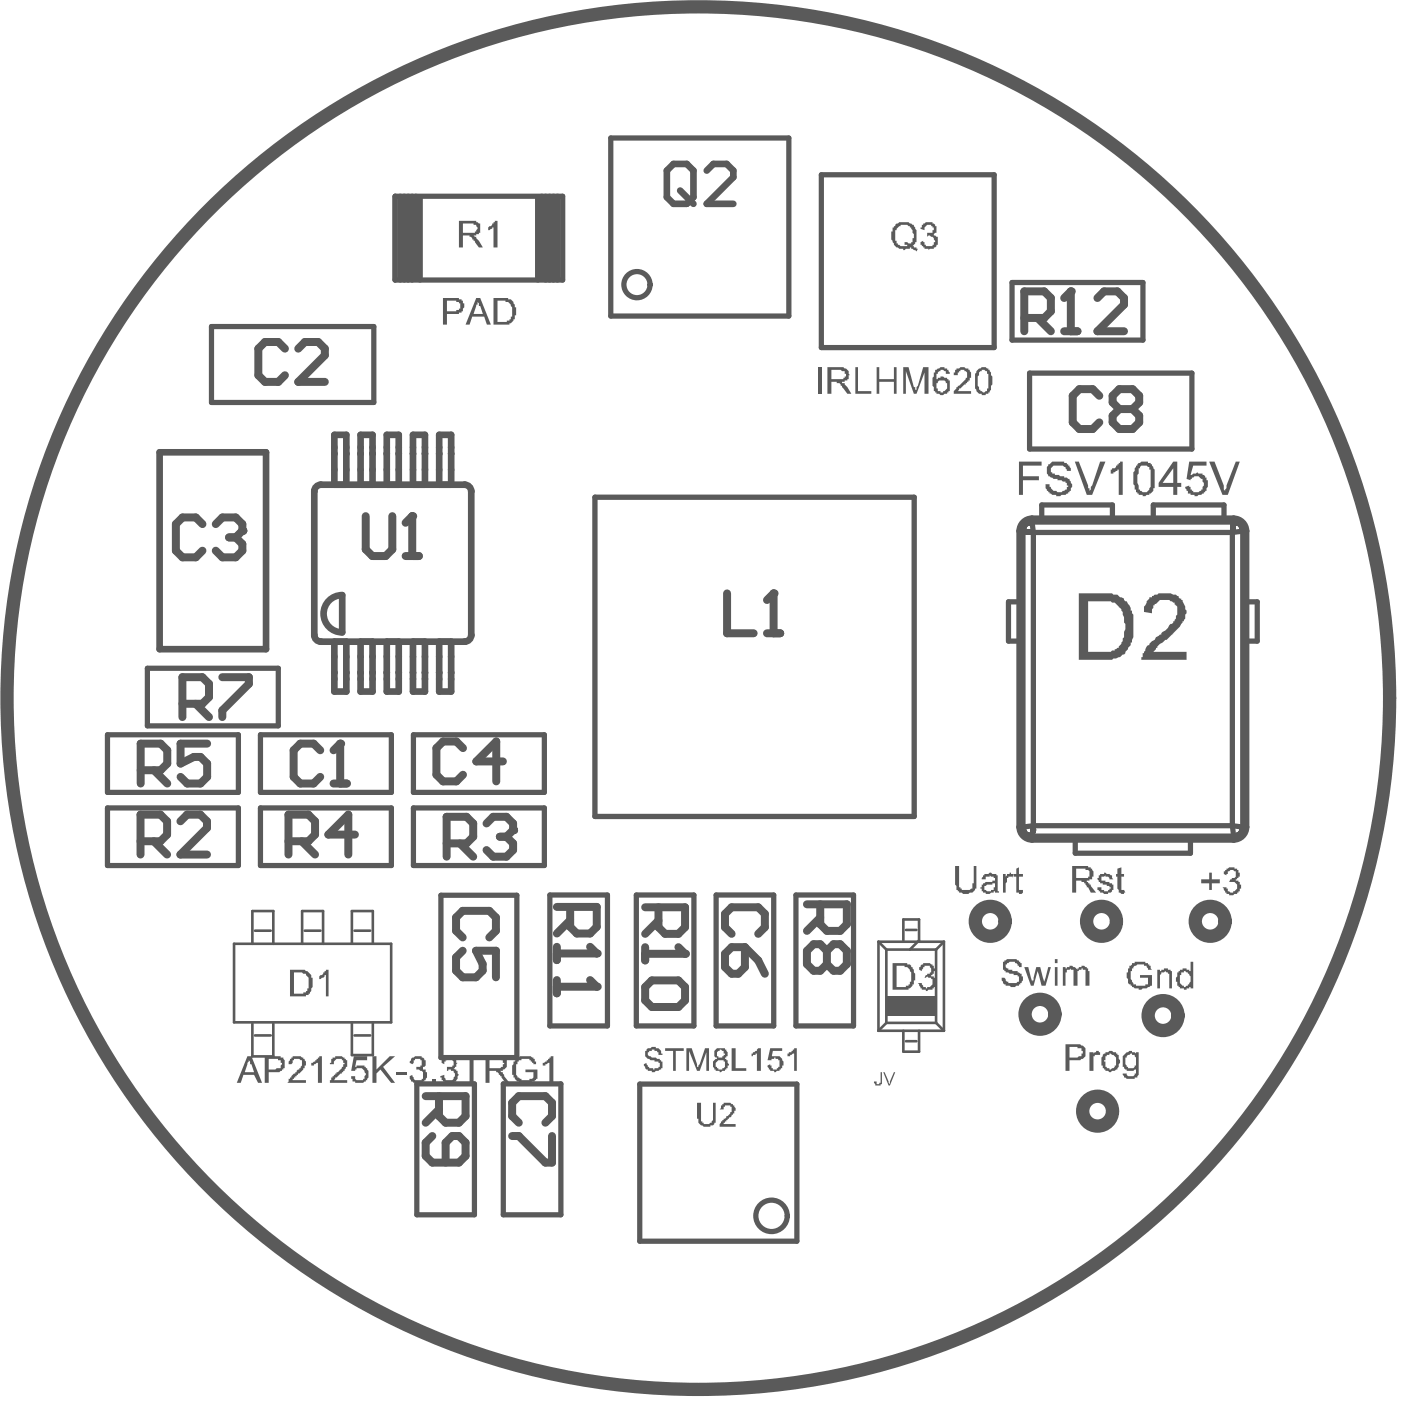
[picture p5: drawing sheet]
<svg xmlns="http://www.w3.org/2000/svg" width="89mm" height="89mm" viewBox="0 0 89 89" stroke-linecap="round" stroke-linejoin="round" font-family="sans-serif">
<g fill="none" stroke="#5a5a5a" stroke-width=".33">
<path d="M38.8 8.8h11.3v11.3h-11.3zM64.2 17.9h8.3v3.7h-8.3zM13.4 20.7h10.3v4.8h-10.3zM65.3 23.7h10.3v4.8h-10.3zM6.8 46.6h8.3v3.7h-8.3zM6.8 51.3h8.3v3.6h-8.3zM9.4 42.4h8.3v3.7h-8.3zM16.5 46.6h8.3v3.7h-8.3zM16.5 51.3h8.3v3.6h-8.3zM26.2 46.6h8.3v3.7h-8.3zM26.2 51.3h8.3v3.6h-8.3zM28 56.8h4.8v10.3h-4.8z"/>
<path d="M34.9 56.8h3.6v8.3h-3.6zM40.4 56.8h3.6v8.3h-3.6zM45.4 56.8h3.7v8.3h-3.7zM50.5 56.8h3.7v8.3h-3.7zM26.4 68.8h3.7v8.3h-3.7zM31.9 68.8h3.7v8.3h-3.7z"/>
</g>
<g fill="none" stroke="#5a5a5a" stroke-width=".42">
<path d="M10.1 28.7h6.8v12.5h-6.8zM19.9 31.2v9.1M20.4 30.8h9.1M21.2 30.8v-3.2h.8v3.2M21.7 37.8v2.3M22.9 30.8v-3.2h.7v3.2M24.5 30.8v-3.2h.8v3.2M26.2 30.8v-3.2h.8v3.2M27.9 30.8v-3.2h.7v3.2M29.9 31.2v9.1M20.4 40.7h9.1M21.2 40.7v3.2h.8v-3.2"/>
<path d="M22.9 40.7v3.2h.7v-3.2M24.5 40.7v3.2h.8v-3.2M26.2 40.7v3.2h.8v-3.2M27.9 40.7v3.2h.7v-3.2"/>
</g>
<path d="M37.8 31.6h20.2v20.2h-20.2z" fill="none" stroke="#5a5a5a" stroke-width=".34"/>
<path d="M28.3 53.5h1.3l.4-.4v-.8l-.4-.5h-1.3v2.6M29.2 53.5l.8 .9M30.9 52.3l.4-.5h.8l.5 .5v.4M46.4 59.3l-.4-.5v-.8l.4-.4h1.7l.4 .4v.8l-.4 .5M32.5 72.1h.4l1.7 1.7h.4v-1.7M32.9 71.2l-.4-.4v-.8l.4-.4h1.7l.4 .4v.8l-.4 .4M46 60.5l.4-.4h.9v1.3l-.5 .4h-.4l-.4-.4zM47.3 60.1l.8 .8 .4 .9" fill="none" stroke="#5a5a5a" stroke-width=".51"/>
<circle cx="32.6" cy="52.7" r=".25" fill="#5a5a5a"/>
<path d="M29.4 47.5l-.4-.4h-.9l-.4 .4v1.7l.4 .4h.9l.4-.4M31.7 53.1h.4M31.9 48.3h-1.7l1.3-1.2v2.5M32.1 53.1l.5 .4v.4l-.5 .5h-.8l-.4-.5M32.6 52.7l-.5 .4M35.3 57.5h2.6v1.3l-.5 .4h-.8l-.4-.4v-1.3M36.2 58.4l-.9 .8M35.3 60.1v.8M35.3 60.5h2.6" fill="none" stroke="#5a5a5a" stroke-width=".51"/>
<circle cx="37.9" cy="60.5" r=".25" fill="#5a5a5a"/>
<path d="M35.3 62.2v.8M35.3 62.6h2.6M37.4 60.1l.5 .4" fill="none" stroke="#5a5a5a" stroke-width=".51"/>
<circle cx="37.9" cy="62.6" r=".25" fill="#5a5a5a"/>
<path d="M40.9 57.6h2.6v1.2l-.5 .5h-.8l-.4-.5v-1.2M41.8 58.4l-.9 .9M37.4 62.2l.5 .4M40.9 60.1v.8M40.9 60.5h2.6" fill="none" stroke="#5a5a5a" stroke-width=".51"/>
<circle cx="43.5" cy="60.5" r=".25" fill="#5a5a5a"/>
<path d="M46.1 37.7v2.5h1.7M49.1 37.7v2.5M18.3 53.4h1.3l.4-.4v-.9l-.4-.4h-1.3v2.5M19.1 53.4l.9 .8M22.5 53h-1.7l1.3-1.3v2.5M29.4 59.5l-.5-.4v-.9l.5-.4h1.6l.5 .4v.9l-.5 .4M48.7 40.2h.8M29.4 60.3l-.5 .5v.8l.5 .4h.8l.4-.4v-.4l-.4-.9h1.3v1.7M40.9 62.6l.5-.4h1.6l.5 .4v.9l-.5 .4h-1.6l-.5-.4zM43 60.1l.5 .4" fill="none" stroke="#5a5a5a" stroke-width=".51"/>
<circle cx="49.1" cy="37.7" r=".25" fill="#5a5a5a"/>
<path d="M23.2 32.8v2.1l.4 .4h.9l.4-.4v-2.1M25.7 35.3h.9M26.2 32.8v2.5M49.1 37.7l-.4 .4" fill="none" stroke="#5a5a5a" stroke-width=".51"/>
<circle cx="26.2" cy="32.8" r=".25" fill="#5a5a5a"/>
<path d="M67.9 18.5v2.5M26.2 32.8l-.5 .4M65 20.2h1.3l.4-.4v-.9l-.4-.4h-1.3v2.5M65.8 20.2l.9 .8M67.5 21h.9M69.8 25.1l-.5-.4h-.8l-.4 .4v1.7l.4 .4h.8l.5-.4M71 26l-.4-.5v-.4l.4-.4h.9l.4 .4v.4l-.4 .5M71 26l-.4 .4v.4l.4 .4h.9l.4-.4v-.4l-.4-.4M71 26h.9" fill="none" stroke="#5a5a5a" stroke-width=".51"/>
<circle cx="67.9" cy="18.5" r=".25" fill="#5a5a5a"/>
<path d="M67.9 18.5l-.4 .4M69.6 18.9l.5-.4h.8l.4 .4v.4l-1.7 1.7h1.7M20.3 47.6l-.4-.4h-.8l-.5 .4v1.7l.5 .4h.8l.4-.4M21.2 49.7h.8M21.6 47.2v2.5" fill="none" stroke="#5a5a5a" stroke-width=".51"/>
<path d="M42.3 10.8l.4-.4h.9l.4 .4v1.7l-.4 .4h-.9l-.4-.4zM43.2 12.1l.8 .8M44.8 10.8l.5-.4h.8l.4 .4v.4l-1.7 1.7h1.7" fill="none" stroke="#5a5a5a" stroke-width=".42"/>
<circle cx="21.6" cy="47.2" r=".25" fill="#5a5a5a"/>
<g fill="none" stroke="#5a5a5a" stroke-width=".51">
<path d="M12.8 33.3l-.4-.5h-.8l-.4 .5v1.6l.4 .5h.8l.4-.5M13.7 33.3l.4-.5h.9l.4 .5v.4M18.1 22.1l-.4-.4h-.9l-.4 .4v1.7l.4 .4h.9l.4-.4M18.9 22.1l.4-.4h.9l.4 .4v.4l-1.7 1.7h1.7M8.9 53.4h1.3l.4-.4v-.9l-.4-.4h-1.3v2.5M8.9 48.9h1.3l.4-.4v-.9l-.4-.4h-1.3v2.5M9.8 53.4l.8 .8M9.8 48.9l.8 .8M11.4 52.1l.5-.4h.8l.4 .4v.4l-1.7 1.7h1.7M11.6 44.7h1.2l.5-.5v-.8l-.5-.4h-1.2v2.5M12.4 44.7l.9 .8M13.1 47.2h-1.6v1.3l.8-.5h.4l.4 .5v.8l-.4 .4h-.8l-.4-.4"/>
<path d="M14.1 43h1.7v.4l-1.7 1.7v.4M21.6 47.2l-.4 .4M51.2 57.4h2.5v1.2l-.4 .5h-.8l-.5-.5v-1.2M52 58.2l-.8 .9M27 69.6h2.5v1.2l-.4 .4h-.8l-.4-.4v-1.2M27.4 72.1l-.4 .4v.9l.4 .4h1.7l.4-.4v-.9l-.4-.4h-.4l-.4 .4v1.3M27.9 70.4l-.9 .8M52.5 60.3l.4-.4h.4l.4 .4v.9l-.4 .4h-.4l-.4-.4M52.5 60.3l-.5-.4h-.4l-.4 .4v.9l.4 .4h.4l.5-.4M52.5 60.3v.9"/>
</g>
<circle cx="15.4" cy="33.7" r=".25" fill="#5a5a5a"/>
<path d="M14.5 34.1h.5M15 34.1l.4 .4v.4l-.4 .5h-.9l-.4-.5M15.4 33.7l-.4 .4" fill="none" stroke="#5a5a5a" stroke-width=".51"/>
<path d="M20.4 30.8l-.4 .2-.1 .2M21.7 37.8a1.18 1.18 0 0 0-1.2 1.1 1.18 1.18 0 0 0 1.2 1.2M29.5 30.8l.3 .2 .1 .2M19.9 40.3l.2 .4h.3M29.9 40.3l-.1 .2-.3 .2" fill="none" stroke="#5a5a5a" stroke-width=".42"/>
<g fill="none" stroke="#5a5a5a" stroke-width=".33">
<path d="M65.5 52.6h.1M65.5 52.6v.1M65.6 52.6h.1M65.6 52.5l-.1 .1M65.6 52.5h.1M65.6 52.4h.1M65.6 52.4l-.1 .3M65.6 52.4l-.7 .1M65.6 52.4v.1M68.2 53.3v.8"/>
<circle cx="40.4" cy="18.1" r=".83"/>
</g>
<circle cx="44.3" cy="44.3" r="43.9" fill="none" stroke="#5a5a5a" stroke-width=".84"/>
<g fill="none" stroke="#5a5a5a" stroke-width=".17">
<path d="M16 57.8v2.1M17.3 57.8v2.1M19.2 59.9v-2.1h1.3v2.1M19.3 59.1h1M22.3 57.8v2.1M23.7 57.8v2.1M55.7 59.8l.5 .5M57.3 59.7v-1.4h1v1.4l-.6 .6M57.5 59h.7M59.9 59.8l-.5 .5M16 65v2M17.3 65v2"/>
<path d="M22.3 64.9v2M23.7 64.9v2M55.7 65.4h.1M56.2 64.9l-.5 .5M57.3 65.4v1.3h1v-1.3M57.5 66.1h.7M59.4 64.9l.5 .5"/>
</g>
<circle cx="65.5" cy="52.7" r=".17" fill="#5a5a5a"/>
<path d="M65.5 53h.1M65.5 52.9v.1M65.5 52.9h.1M65.5 52.8h.1M65.5 52.8v.1M65.5 52.7v.1M65.5 52.7v.2M65.5 52.7h.1" fill="none" stroke="#5a5a5a" stroke-width=".33"/>
<circle cx="65.5" cy="53" r=".17" fill="#5a5a5a"/>
<path d="M65.5 53h.1" fill="none" stroke="#5a5a5a" stroke-width=".33"/>
<circle cx="65.5" cy="53" r=".17" fill="#5a5a5a"/>
<path d="M65.5 53h.1" fill="none" stroke="#5a5a5a" stroke-width=".33"/>
<circle cx="65.5" cy="53" r=".17" fill="#5a5a5a"/>
<path d="M65.5 53h.1" fill="none" stroke="#5a5a5a" stroke-width=".33"/>
<circle cx="65.5" cy="53" r=".17" fill="#5a5a5a"/>
<path d="M65.5 53h.1" fill="none" stroke="#5a5a5a" stroke-width=".33"/>
<circle cx="65.5" cy="53" r=".17" fill="#5a5a5a"/>
<path d="M65.5 53h.1" fill="none" stroke="#5a5a5a" stroke-width=".33"/>
<circle cx="65.5" cy="53" r=".17" fill="#5a5a5a"/>
<path d="M65.5 53h.1" fill="none" stroke="#5a5a5a" stroke-width=".33"/>
<circle cx="65.5" cy="53" r=".17" fill="#5a5a5a"/>
<path d="M65.5 53h.1" fill="none" stroke="#5a5a5a" stroke-width=".33"/>
<circle cx="65.5" cy="53" r=".17" fill="#5a5a5a"/>
<path d="M65.5 53h.1" fill="none" stroke="#5a5a5a" stroke-width=".33"/>
<circle cx="65.5" cy="53" r=".17" fill="#5a5a5a"/>
<path d="M65.5 53h.1" fill="none" stroke="#5a5a5a" stroke-width=".33"/>
<circle cx="65.5" cy="53" r=".17" fill="#5a5a5a"/>
<path d="M65.5 53h.1" fill="none" stroke="#5a5a5a" stroke-width=".33"/>
<circle cx="65.5" cy="53" r=".17" fill="#5a5a5a"/>
<path d="M65.5 53h.1" fill="none" stroke="#5a5a5a" stroke-width=".33"/>
<circle cx="65.5" cy="53" r=".17" fill="#5a5a5a"/>
<path d="M65.5 53h.1" fill="none" stroke="#5a5a5a" stroke-width=".33"/>
<circle cx="65.5" cy="53" r=".17" fill="#5a5a5a"/>
<path d="M65.5 53h.1" fill="none" stroke="#5a5a5a" stroke-width=".33"/>
<circle cx="65.5" cy="53" r=".17" fill="#5a5a5a"/>
<path d="M65.5 53h.1" fill="none" stroke="#5a5a5a" stroke-width=".33"/>
<circle cx="65.5" cy="53" r=".17" fill="#5a5a5a"/>
<path d="M65.5 53h.1" fill="none" stroke="#5a5a5a" stroke-width=".33"/>
<circle cx="65.5" cy="53" r=".17" fill="#5a5a5a"/>
<path d="M65.5 53h.1" fill="none" stroke="#5a5a5a" stroke-width=".33"/>
<circle cx="65.5" cy="53" r=".17" fill="#5a5a5a"/>
<path d="M65.5 53h.1" fill="none" stroke="#5a5a5a" stroke-width=".33"/>
<circle cx="65.5" cy="53" r=".17" fill="#5a5a5a"/>
<path d="M65.5 53h.1" fill="none" stroke="#5a5a5a" stroke-width=".33"/>
<circle cx="65.5" cy="53" r=".17" fill="#5a5a5a"/>
<path d="M65.5 53h.1" fill="none" stroke="#5a5a5a" stroke-width=".33"/>
<circle cx="65.5" cy="53" r=".17" fill="#5a5a5a"/>
<path d="M65.5 53h.1" fill="none" stroke="#5a5a5a" stroke-width=".33"/>
<circle cx="65.5" cy="53" r=".17" fill="#5a5a5a"/>
<path d="M65.5 53h.1" fill="none" stroke="#5a5a5a" stroke-width=".33"/>
<circle cx="65.5" cy="53" r=".17" fill="#5a5a5a"/>
<path d="M65.5 53h.1" fill="none" stroke="#5a5a5a" stroke-width=".33"/>
<circle cx="65.5" cy="53" r=".17" fill="#5a5a5a"/>
<path d="M65.5 53h.1" fill="none" stroke="#5a5a5a" stroke-width=".33"/>
<circle cx="65.5" cy="53" r=".17" fill="#5a5a5a"/>
<path d="M65.5 53h.1" fill="none" stroke="#5a5a5a" stroke-width=".33"/>
<circle cx="65.5" cy="53" r=".17" fill="#5a5a5a"/>
<path d="M65.5 53h.1" fill="none" stroke="#5a5a5a" stroke-width=".33"/>
<circle cx="65.5" cy="53" r=".17" fill="#5a5a5a"/>
<path d="M65.5 53h.1" fill="none" stroke="#5a5a5a" stroke-width=".33"/>
<circle cx="65.5" cy="53" r=".17" fill="#5a5a5a"/>
<path d="M65.5 53h.1" fill="none" stroke="#5a5a5a" stroke-width=".33"/>
<circle cx="65.5" cy="53" r=".17" fill="#5a5a5a"/>
<path d="M65.5 53h.1" fill="none" stroke="#5a5a5a" stroke-width=".33"/>
<circle cx="65.5" cy="53" r=".17" fill="#5a5a5a"/>
<path d="M65.5 53h.1" fill="none" stroke="#5a5a5a" stroke-width=".33"/>
<circle cx="65.5" cy="53" r=".17" fill="#5a5a5a"/>
<path d="M65.5 53h.1" fill="none" stroke="#5a5a5a" stroke-width=".33"/>
<circle cx="65.5" cy="53" r=".17" fill="#5a5a5a"/>
<path d="M65.5 53h.1" fill="none" stroke="#5a5a5a" stroke-width=".33"/>
<circle cx="65.5" cy="53" r=".17" fill="#5a5a5a"/>
<path d="M65.5 53h.1" fill="none" stroke="#5a5a5a" stroke-width=".33"/>
<circle cx="65.5" cy="53" r=".17" fill="#5a5a5a"/>
<path d="M65.5 53h.1" fill="none" stroke="#5a5a5a" stroke-width=".33"/>
<circle cx="65.5" cy="53" r=".17" fill="#5a5a5a"/>
<path d="M65.5 53h.1" fill="none" stroke="#5a5a5a" stroke-width=".33"/>
<circle cx="65.5" cy="53" r=".17" fill="#5a5a5a"/>
<path d="M65.5 53h.1" fill="none" stroke="#5a5a5a" stroke-width=".33"/>
<circle cx="65.5" cy="53" r=".17" fill="#5a5a5a"/>
<path d="M65.5 53h.1" fill="none" stroke="#5a5a5a" stroke-width=".33"/>
<circle cx="65.5" cy="53" r=".17" fill="#5a5a5a"/>
<path d="M65.5 53h.1" fill="none" stroke="#5a5a5a" stroke-width=".33"/>
<circle cx="65.5" cy="53" r=".17" fill="#5a5a5a"/>
<path d="M65.5 53h.1" fill="none" stroke="#5a5a5a" stroke-width=".33"/>
<circle cx="65.5" cy="53" r=".17" fill="#5a5a5a"/>
<path d="M65.5 53v.1" fill="none" stroke="#5a5a5a" stroke-width=".33"/>
<circle cx="65.5" cy="53.1" r=".17" fill="#5a5a5a"/>
<path d="M65.5 53.1h.1" fill="none" stroke="#5a5a5a" stroke-width=".33"/>
<circle cx="65.5" cy="53.1" r=".17" fill="#5a5a5a"/>
<path d="M65.5 53.1h.1" fill="none" stroke="#5a5a5a" stroke-width=".33"/>
<circle cx="65.5" cy="53.1" r=".17" fill="#5a5a5a"/>
<path d="M65.5 53.1h.1" fill="none" stroke="#5a5a5a" stroke-width=".33"/>
<circle cx="65.5" cy="53.1" r=".17" fill="#5a5a5a"/>
<path d="M65.5 53.1h.1" fill="none" stroke="#5a5a5a" stroke-width=".33"/>
<circle cx="65.5" cy="53.1" r=".17" fill="#5a5a5a"/>
<path d="M65.5 53.1h.1" fill="none" stroke="#5a5a5a" stroke-width=".33"/>
<circle cx="65.5" cy="53.1" r=".17" fill="#5a5a5a"/>
<path d="M65.5 53.1h.1" fill="none" stroke="#5a5a5a" stroke-width=".33"/>
<circle cx="65.5" cy="53.1" r=".17" fill="#5a5a5a"/>
<path d="M65.5 53.1h.1" fill="none" stroke="#5a5a5a" stroke-width=".33"/>
<circle cx="65.5" cy="53.1" r=".17" fill="#5a5a5a"/>
<g fill="none" stroke="#5a5a5a" stroke-width=".33">
<path d="M64.7 38.2h-.7v2.5h.7M65.4 33.8h.1M65.4 33.8h.2M65.5 33.8h.1M65.5 33.1l.1 .7M65.6 33.8h.1M66.1 32v.9M64.7 52.5h.2v.1M64.9 52.5h.1M64.9 52.5v.1M64.9 52.6h.1M64.9 52.6v.1"/>
<path d="M64.9 52.6l.1 .1M64.9 52.7h.1M65 52.7h.1M65.2 53h.1M65.3 53h.1M65.4 53h.1M65.4 53l.1 .1M65.5 53.1h.1M65.5 53.1v.2"/>
</g>
<circle cx="65.3" cy="33.8" r=".17" fill="#5a5a5a"/>
<path d="M65 33.7h.1M65.1 33.7h.1M65.1 33.7l.2 .1M65.2 33.7h.1M65.3 33.7h.1M65.3 33.7v.1M65.3 33.8h.1" fill="none" stroke="#5a5a5a" stroke-width=".33"/>
<circle cx="65" cy="33.7" r=".17" fill="#5a5a5a"/>
<path d="M65 33.7h.1" fill="none" stroke="#5a5a5a" stroke-width=".33"/>
<circle cx="65" cy="33.7" r=".17" fill="#5a5a5a"/>
<path d="M65 33.7h.1" fill="none" stroke="#5a5a5a" stroke-width=".33"/>
<circle cx="65" cy="33.7" r=".17" fill="#5a5a5a"/>
<path d="M65 33.7h.1" fill="none" stroke="#5a5a5a" stroke-width=".33"/>
<circle cx="65" cy="33.7" r=".17" fill="#5a5a5a"/>
<path d="M65 33.7h.1" fill="none" stroke="#5a5a5a" stroke-width=".33"/>
<circle cx="65" cy="33.7" r=".17" fill="#5a5a5a"/>
<path d="M64.9 33.7h.1" fill="none" stroke="#5a5a5a" stroke-width=".33"/>
<circle cx="64.9" cy="33.7" r=".17" fill="#5a5a5a"/>
<path d="M64.9 33.7h.1" fill="none" stroke="#5a5a5a" stroke-width=".33"/>
<circle cx="64.9" cy="33.7" r=".17" fill="#5a5a5a"/>
<path d="M64.9 33.7h.1" fill="none" stroke="#5a5a5a" stroke-width=".33"/>
<circle cx="64.9" cy="33.7" r=".17" fill="#5a5a5a"/>
<path d="M64.9 33.7h.1" fill="none" stroke="#5a5a5a" stroke-width=".33"/>
<circle cx="64.9" cy="33.7" r=".17" fill="#5a5a5a"/>
<path d="M64.9 33.7h.1" fill="none" stroke="#5a5a5a" stroke-width=".33"/>
<circle cx="64.9" cy="33.7" r=".17" fill="#5a5a5a"/>
<path d="M64.9 33.7h.1" fill="none" stroke="#5a5a5a" stroke-width=".33"/>
<circle cx="64.9" cy="33.7" r=".17" fill="#5a5a5a"/>
<path d="M64.9 33.7h.1" fill="none" stroke="#5a5a5a" stroke-width=".33"/>
<circle cx="64.9" cy="33.7" r=".17" fill="#5a5a5a"/>
<path d="M64.9 33.7h.1" fill="none" stroke="#5a5a5a" stroke-width=".33"/>
<circle cx="64.9" cy="33.7" r=".17" fill="#5a5a5a"/>
<path d="M64.9 33.7h.1" fill="none" stroke="#5a5a5a" stroke-width=".33"/>
<circle cx="64.9" cy="33.7" r=".17" fill="#5a5a5a"/>
<path d="M64.9 33.7h.1" fill="none" stroke="#5a5a5a" stroke-width=".33"/>
<circle cx="64.9" cy="33.7" r=".17" fill="#5a5a5a"/>
<path d="M64.9 33.7h.1" fill="none" stroke="#5a5a5a" stroke-width=".33"/>
<circle cx="64.9" cy="33.7" r=".17" fill="#5a5a5a"/>
<path d="M64.9 33.7h.1" fill="none" stroke="#5a5a5a" stroke-width=".33"/>
<circle cx="64.9" cy="33.7" r=".17" fill="#5a5a5a"/>
<path d="M64.9 33.7h.1" fill="none" stroke="#5a5a5a" stroke-width=".33"/>
<circle cx="64.9" cy="33.7" r=".17" fill="#5a5a5a"/>
<path d="M64.9 33.7h.1" fill="none" stroke="#5a5a5a" stroke-width=".33"/>
<circle cx="64.9" cy="33.7" r=".17" fill="#5a5a5a"/>
<path d="M64.9 33.7h.1" fill="none" stroke="#5a5a5a" stroke-width=".33"/>
<circle cx="64.9" cy="33.7" r=".17" fill="#5a5a5a"/>
<path d="M64.9 33.7h.1" fill="none" stroke="#5a5a5a" stroke-width=".33"/>
<circle cx="64.9" cy="33.7" r=".17" fill="#5a5a5a"/>
<path d="M64.9 33.7h.1" fill="none" stroke="#5a5a5a" stroke-width=".33"/>
<circle cx="64.9" cy="33.7" r=".17" fill="#5a5a5a"/>
<path d="M64.9 33.7h.1" fill="none" stroke="#5a5a5a" stroke-width=".33"/>
<circle cx="64.9" cy="33.7" r=".17" fill="#5a5a5a"/>
<path d="M64.9 33.7h.1" fill="none" stroke="#5a5a5a" stroke-width=".33"/>
<circle cx="64.9" cy="33.7" r=".17" fill="#5a5a5a"/>
<path d="M64.9 33.7h.1" fill="none" stroke="#5a5a5a" stroke-width=".33"/>
<circle cx="64.9" cy="33.7" r=".17" fill="#5a5a5a"/>
<path d="M64.9 33.7h.1" fill="none" stroke="#5a5a5a" stroke-width=".33"/>
<circle cx="64.9" cy="33.7" r=".17" fill="#5a5a5a"/>
<path d="M64.9 33.7h.1" fill="none" stroke="#5a5a5a" stroke-width=".33"/>
<circle cx="64.9" cy="33.7" r=".17" fill="#5a5a5a"/>
<path d="M64.9 33.7h.1" fill="none" stroke="#5a5a5a" stroke-width=".33"/>
<circle cx="64.9" cy="33.7" r=".17" fill="#5a5a5a"/>
<path d="M64.9 33.7h.1" fill="none" stroke="#5a5a5a" stroke-width=".33"/>
<circle cx="64.9" cy="33.7" r=".17" fill="#5a5a5a"/>
<path d="M64.9 33.7h.1" fill="none" stroke="#5a5a5a" stroke-width=".33"/>
<circle cx="64.9" cy="33.7" r=".17" fill="#5a5a5a"/>
<path d="M64.9 33.7h.1" fill="none" stroke="#5a5a5a" stroke-width=".33"/>
<circle cx="64.9" cy="33.7" r=".17" fill="#5a5a5a"/>
<path d="M64.9 33.7h.1" fill="none" stroke="#5a5a5a" stroke-width=".33"/>
<circle cx="64.9" cy="33.7" r=".17" fill="#5a5a5a"/>
<path d="M64.9 33.7h.1" fill="none" stroke="#5a5a5a" stroke-width=".33"/>
<circle cx="64.9" cy="33.7" r=".17" fill="#5a5a5a"/>
<path d="M64.9 33.7h.1" fill="none" stroke="#5a5a5a" stroke-width=".33"/>
<circle cx="64.9" cy="33.7" r=".17" fill="#5a5a5a"/>
<path d="M64.9 33.7h.1" fill="none" stroke="#5a5a5a" stroke-width=".33"/>
<circle cx="64.9" cy="33.7" r=".17" fill="#5a5a5a"/>
<path d="M64.9 33.7h.1" fill="none" stroke="#5a5a5a" stroke-width=".33"/>
<circle cx="64.9" cy="33.7" r=".17" fill="#5a5a5a"/>
<path d="M64.9 33.7h.1" fill="none" stroke="#5a5a5a" stroke-width=".33"/>
<circle cx="64.9" cy="33.7" r=".17" fill="#5a5a5a"/>
<path d="M64.9 33.7h.1" fill="none" stroke="#5a5a5a" stroke-width=".33"/>
<circle cx="64.9" cy="33.7" r=".17" fill="#5a5a5a"/>
<path d="M64.9 33.7h.1" fill="none" stroke="#5a5a5a" stroke-width=".33"/>
<circle cx="64.9" cy="33.7" r=".17" fill="#5a5a5a"/>
<path d="M64.9 33.7h.1" fill="none" stroke="#5a5a5a" stroke-width=".33"/>
<circle cx="64.9" cy="33.7" r=".17" fill="#5a5a5a"/>
<path d="M64.9 33.7h.1" fill="none" stroke="#5a5a5a" stroke-width=".33"/>
<circle cx="64.9" cy="33.7" r=".17" fill="#5a5a5a"/>
<path d="M64.9 33.7h.1" fill="none" stroke="#5a5a5a" stroke-width=".33"/>
<circle cx="64.9" cy="33.7" r=".17" fill="#5a5a5a"/>
<path d="M64.9 33.7h.1" fill="none" stroke="#5a5a5a" stroke-width=".33"/>
<circle cx="64.9" cy="33.7" r=".17" fill="#5a5a5a"/>
<path d="M64.9 33.7h.1" fill="none" stroke="#5a5a5a" stroke-width=".33"/>
<circle cx="64.9" cy="33.7" r=".17" fill="#5a5a5a"/>
<path d="M64.9 33.7h.1" fill="none" stroke="#5a5a5a" stroke-width=".33"/>
<circle cx="64.9" cy="33.7" r=".17" fill="#5a5a5a"/>
<path d="M64.9 33.7h.1" fill="none" stroke="#5a5a5a" stroke-width=".33"/>
<circle cx="64.9" cy="33.7" r=".17" fill="#5a5a5a"/>
<path d="M64.9 33.7h.1" fill="none" stroke="#5a5a5a" stroke-width=".33"/>
<circle cx="64.9" cy="33.7" r=".17" fill="#5a5a5a"/>
<path d="M64.9 33.6h.1M64.9 33.5v.1M65 33.5h-.1M65 33.5l-.1 .1M65 33.5h.1M65.3 33.2h.1M65.3 33.1h.1M65.4 33.1l-.2 .1M65.4 33.1l-.1 .1M65.4 33.1h.1M65.4 33.1h.1z" fill="none" stroke="#5a5a5a" stroke-width=".33"/>
<circle cx="64.9" cy="33.6" r=".17" fill="#5a5a5a"/>
<path d="M64.9 33.7h.1M64.9 33.6v.1M64.9 33.6h.1" fill="none" stroke="#5a5a5a" stroke-width=".33"/>
<circle cx="64.9" cy="33.7" r=".17" fill="#5a5a5a"/>
<g fill="none" stroke="#5a5a5a" stroke-width=".33">
<path d="M64.9 33.7h-.2M65.5 32.9v.2M73.2 32v.9M75.5 53.3v.8M78.3 53.1h.1M78.4 53l-.1 .1M78.4 53h.1M78.5 53h-.1M78.5 53h.1M78.8 52.7h.1M78.8 52.6h.1M78.8 52.6v.1"/>
<path d="M78.9 52.6h-.1M78.9 52.5l-.1 .1M78.9 52.5l-.7-.1 .1 .7"/>
</g>
<circle cx="78.9" cy="52.5" r=".17" fill="#5a5a5a"/>
<g fill="none" stroke="#5a5a5a" stroke-width=".33">
<path d="M77.7 32v.9M78.2 33.8h.1M78.2 33.7v.1M78.2 33.7h.1M78.2 33.6h.1M78.2 33.6v.1M78.2 33.6v.2M78.2 33.5v.1M78.2 33.5h.1M78.2 33.4h.1M78.2 33.4v.1M78.3 33.4h-.1"/>
<path d="M78.3 33.4h.1M78.3 33.3l-.1 .1M78.3 33.3h.1M78.3 33.3l-.1 .3M78.3 33.2h.1M78.3 33.2v.1M78.9 33.7l-.7 .1M79.1 38.2h.7v2.5h-.7M78.3 53.1v.2M78.9 52.5h.1M78.9 52.5h.2"/>
</g>
<circle cx="78.3" cy="33.2" r=".17" fill="#5a5a5a"/>
<path d="M78.3 33.2h.1" fill="none" stroke="#5a5a5a" stroke-width=".33"/>
<circle cx="78.3" cy="33.2" r=".17" fill="#5a5a5a"/>
<path d="M78.3 33.2h.1" fill="none" stroke="#5a5a5a" stroke-width=".33"/>
<circle cx="78.3" cy="33.2" r=".17" fill="#5a5a5a"/>
<path d="M78.3 33.2h.1" fill="none" stroke="#5a5a5a" stroke-width=".33"/>
<circle cx="78.3" cy="33.2" r=".17" fill="#5a5a5a"/>
<path d="M78.3 33.2h.1" fill="none" stroke="#5a5a5a" stroke-width=".33"/>
<circle cx="78.3" cy="33.2" r=".17" fill="#5a5a5a"/>
<path d="M78.3 33.2h.1" fill="none" stroke="#5a5a5a" stroke-width=".33"/>
<circle cx="78.3" cy="33.2" r=".17" fill="#5a5a5a"/>
<path d="M78.3 33.2h.1" fill="none" stroke="#5a5a5a" stroke-width=".33"/>
<circle cx="78.3" cy="33.2" r=".17" fill="#5a5a5a"/>
<path d="M78.3 33.2h.1" fill="none" stroke="#5a5a5a" stroke-width=".33"/>
<circle cx="78.3" cy="33.2" r=".17" fill="#5a5a5a"/>
<path d="M78.3 33.2h.1" fill="none" stroke="#5a5a5a" stroke-width=".33"/>
<circle cx="78.3" cy="33.2" r=".17" fill="#5a5a5a"/>
<path d="M78.3 33.2h.1" fill="none" stroke="#5a5a5a" stroke-width=".33"/>
<circle cx="78.3" cy="33.2" r=".17" fill="#5a5a5a"/>
<path d="M78.3 33.2h.1" fill="none" stroke="#5a5a5a" stroke-width=".33"/>
<circle cx="78.3" cy="33.2" r=".17" fill="#5a5a5a"/>
<path d="M78.3 33.2h.1" fill="none" stroke="#5a5a5a" stroke-width=".33"/>
<circle cx="78.3" cy="33.2" r=".17" fill="#5a5a5a"/>
<path d="M78.3 33.2h.1" fill="none" stroke="#5a5a5a" stroke-width=".33"/>
<circle cx="78.3" cy="33.2" r=".17" fill="#5a5a5a"/>
<path d="M78.3 33.2h.1" fill="none" stroke="#5a5a5a" stroke-width=".33"/>
<circle cx="78.3" cy="33.2" r=".17" fill="#5a5a5a"/>
<path d="M78.3 33.2h.1" fill="none" stroke="#5a5a5a" stroke-width=".33"/>
<circle cx="78.3" cy="33.2" r=".17" fill="#5a5a5a"/>
<path d="M78.3 33.2h.1" fill="none" stroke="#5a5a5a" stroke-width=".33"/>
<circle cx="78.3" cy="33.2" r=".17" fill="#5a5a5a"/>
<path d="M78.3 33.2h.1" fill="none" stroke="#5a5a5a" stroke-width=".33"/>
<circle cx="78.3" cy="33.2" r=".17" fill="#5a5a5a"/>
<path d="M78.3 33.2h.1" fill="none" stroke="#5a5a5a" stroke-width=".33"/>
<circle cx="78.3" cy="33.2" r=".17" fill="#5a5a5a"/>
<path d="M78.3 33.2h.1" fill="none" stroke="#5a5a5a" stroke-width=".33"/>
<circle cx="78.3" cy="33.2" r=".17" fill="#5a5a5a"/>
<path d="M78.3 33.2h.1" fill="none" stroke="#5a5a5a" stroke-width=".33"/>
<circle cx="78.3" cy="33.2" r=".17" fill="#5a5a5a"/>
<path d="M78.3 33.2h.1" fill="none" stroke="#5a5a5a" stroke-width=".33"/>
<circle cx="78.3" cy="33.2" r=".17" fill="#5a5a5a"/>
<path d="M78.3 33.2h.1" fill="none" stroke="#5a5a5a" stroke-width=".33"/>
<circle cx="78.3" cy="33.2" r=".17" fill="#5a5a5a"/>
<path d="M78.3 33.2h.1" fill="none" stroke="#5a5a5a" stroke-width=".33"/>
<circle cx="78.3" cy="33.2" r=".17" fill="#5a5a5a"/>
<path d="M78.3 33.1v.1" fill="none" stroke="#5a5a5a" stroke-width=".33"/>
<circle cx="78.3" cy="33.1" r=".17" fill="#5a5a5a"/>
<path d="M78.3 33.1h.1" fill="none" stroke="#5a5a5a" stroke-width=".33"/>
<circle cx="78.3" cy="33.1" r=".17" fill="#5a5a5a"/>
<path d="M78.3 33.1h.1" fill="none" stroke="#5a5a5a" stroke-width=".33"/>
<circle cx="78.3" cy="33.1" r=".17" fill="#5a5a5a"/>
<path d="M78.3 33.1h.1" fill="none" stroke="#5a5a5a" stroke-width=".33"/>
<circle cx="78.3" cy="33.1" r=".17" fill="#5a5a5a"/>
<path d="M78.3 33.1h.1" fill="none" stroke="#5a5a5a" stroke-width=".33"/>
<circle cx="78.3" cy="33.1" r=".17" fill="#5a5a5a"/>
<path d="M78.3 33.1h.1" fill="none" stroke="#5a5a5a" stroke-width=".33"/>
<circle cx="78.3" cy="33.1" r=".17" fill="#5a5a5a"/>
<path d="M78.3 33.1h.1" fill="none" stroke="#5a5a5a" stroke-width=".33"/>
<circle cx="78.3" cy="33.1" r=".17" fill="#5a5a5a"/>
<path d="M78.3 33.1h.1" fill="none" stroke="#5a5a5a" stroke-width=".33"/>
<circle cx="78.3" cy="33.1" r=".17" fill="#5a5a5a"/>
<path d="M78.3 33.1h.1" fill="none" stroke="#5a5a5a" stroke-width=".33"/>
<circle cx="78.3" cy="33.1" r=".17" fill="#5a5a5a"/>
<path d="M78.3 33.1h.1" fill="none" stroke="#5a5a5a" stroke-width=".33"/>
<circle cx="78.3" cy="33.1" r=".17" fill="#5a5a5a"/>
<path d="M78.3 33.1h.1" fill="none" stroke="#5a5a5a" stroke-width=".33"/>
<circle cx="78.3" cy="33.1" r=".17" fill="#5a5a5a"/>
<path d="M78.3 33.1h.1" fill="none" stroke="#5a5a5a" stroke-width=".33"/>
<circle cx="78.3" cy="33.1" r=".17" fill="#5a5a5a"/>
<path d="M78.3 33.1h.1" fill="none" stroke="#5a5a5a" stroke-width=".33"/>
<circle cx="78.3" cy="33.1" r=".17" fill="#5a5a5a"/>
<path d="M78.3 33.1h.1" fill="none" stroke="#5a5a5a" stroke-width=".33"/>
<circle cx="78.3" cy="33.1" r=".17" fill="#5a5a5a"/>
<path d="M78.3 33.1h.1" fill="none" stroke="#5a5a5a" stroke-width=".33"/>
<circle cx="78.3" cy="33.1" r=".17" fill="#5a5a5a"/>
<path d="M78.3 33.1h.1" fill="none" stroke="#5a5a5a" stroke-width=".33"/>
<circle cx="78.3" cy="33.1" r=".17" fill="#5a5a5a"/>
<path d="M78.3 33.1h.1" fill="none" stroke="#5a5a5a" stroke-width=".33"/>
<circle cx="78.3" cy="33.1" r=".17" fill="#5a5a5a"/>
<path d="M78.3 33.1h.1" fill="none" stroke="#5a5a5a" stroke-width=".33"/>
<circle cx="78.3" cy="33.1" r=".17" fill="#5a5a5a"/>
<path d="M78.3 33.1h.1" fill="none" stroke="#5a5a5a" stroke-width=".33"/>
<circle cx="78.3" cy="33.1" r=".17" fill="#5a5a5a"/>
<path d="M78.3 33.1h.1" fill="none" stroke="#5a5a5a" stroke-width=".33"/>
<circle cx="78.3" cy="33.1" r=".17" fill="#5a5a5a"/>
<path d="M78.3 33.1h.1" fill="none" stroke="#5a5a5a" stroke-width=".33"/>
<circle cx="78.3" cy="33.1" r=".17" fill="#5a5a5a"/>
<path d="M78.3 33.1h.1" fill="none" stroke="#5a5a5a" stroke-width=".33"/>
<circle cx="78.3" cy="33.1" r=".17" fill="#5a5a5a"/>
<path d="M78.3 33.1h.1" fill="none" stroke="#5a5a5a" stroke-width=".33"/>
<circle cx="78.3" cy="33.1" r=".17" fill="#5a5a5a"/>
<path d="M78.9 33.7h.1" fill="none" stroke="#5a5a5a" stroke-width=".33"/>
<circle cx="78.9" cy="33.7" r=".17" fill="#5a5a5a"/>
<g fill="none" stroke="#5a5a5a" stroke-width=".33">
<path d="M25.1 12.5h10.6v5.3h-10.6zM25.4 12.5v5.3M25.7 12.5v5.3M25.9 12.5v5.3M26.2 12.5v5.3M26.4 12.5v5.2M26.6 12.5v5.3M34.1 12.5v5.3M34.4 12.5v5.2M34.6 12.5v5.3M34.9 12.5v5.3M35.1 12.5v5.3"/>
<path d="M35.4 12.5v5.3M52.1 11.1h11v11h-11zM64.7 33.7v18.8M64.9 33.7v18.8M65.5 33.1h12.9M65.5 32.9h12.8v.2M65.6 33.8h12.6v18.6h-12.6zM66.1 32h4.5v.9M73.2 32h4.5M78.3 33.1h.1M78.4 33.1h.1M78.4 33.1l.1 .1"/>
<path d="M78.4 33.1v.1M78.4 33.2h.1M78.5 33.2h.1M78.8 33.5h.1M78.8 33.5v.1M78.8 33.6h.1M78.8 33.6l.1 .1M78.9 33.6h.1M78.9 33.7h.1M65.5 53.1h12.8M65.5 53.3h12.8M68.2 54.1h7.3"/>
<path d="M78.9 52.5v-18.8h.2v18.8M40.6 68.8h10v10h-10z"/>
</g>
<g fill="none" stroke="#5a5a5a" stroke-width=".17">
<path d="M26.7 12.5v5.3M34 12.5v5.3M14.9 59.9h9.9v5h-9.9zM16 57.8h1.3M16.2 59.1h1M22.3 57.8h1.4M22.5 59.1h1M55.7 59.8h4.2v5.6h-4.2zM16 67h1.3M16.2 65.7h1M22.3 66.9h1.4M22.5 65.7h1"/>
<path d="M56.2 60.3h3.2v4.6h-3.2z"/>
</g>
<path d="M56.2 63.2h3.2v1.3h-3.2z" fill-rule="evenodd" fill="#5a5a5a"/>
<g fill="#5a5a5a">
<path d="M71.8 61.1a1.23 1.23 0 0 1 1.1 .1l.2 .3h-.3a.45 .45 0 0 0-.5-.3 .43 .43 0 0 0-.5 .4h-.1v.3a.67 .67 0 0 0 1 .6h.1v-.5h-.5v-.1h.8v.6l-.5 .2a.78 .78 0 0 1-1-.4l-.1-.6h.1v-.2h.1v-.2z"/>
<path d="M73.4 61.5h.2v.2l.3-.2h.2l.3 .1v1.1h-.2v-.7a.26 .26 0 0 0-.1-.3 .26 .26 0 0 0-.3 0l-.2 .2v.8h-.2z"/>
<path d="M18.4 67.2a.58 .58 0 0 1 .7-.2 .58 .58 0 0 1 .3 .6h-.1a.87 .87 0 0 1-.5 .6l-.2 .3h.8v.2h-1.2l.1-.2 .8-.8a.29 .29 0 0 0 .1-.4 .29 .29 0 0 0-.4-.1h-.1l-.1 .2-.3 .1z"/>
<path d="M19.8 67.4h.2l.3-.4h.1v1.7h-.2v-1.3l-.3 .2h-.1z"/>
<path d="M21 67.2l.3-.1v-.1a.54 .54 0 0 1 .5 .1 .54 .54 0 0 1 .2 .5l-.1 .4-.6 .4-.1 .1h.8v.2h-1.1l.1-.3 .4-.4a.58 .58 0 0 0 .4-.5h.1l-.1-.1a.31 .31 0 0 0-.4-.2 .31 .31 0 0 0-.2 .3h-.3l.1-.1z"/>
<path d="M22.5 67h.8v.3h-.7l-.1 .4 .2-.1a.38 .38 0 0 1 .5 .2 .48 .48 0 0 1 .1 .7h-.1a.63 .63 0 0 1-.7 .2l-.2-.2v-.2h.2a.28 .28 0 0 0 .2 .3 .28 .28 0 0 0 .3-.1 .34 .34 0 0 0 0-.6 .3 .3 0 0 0-.5 .1h-.2z"/>
<path d="M23.6 67h.3v.9l.8-.9h.4l-.8 .7 .8 1h-.3l-.7-.8-.2 .2v.6h-.3z"/>
<path d="M25.2 68h.6v.2h-.6z"/>
<path d="M26.1 67.2l.2-.1a.45 .45 0 0 1 .5 0 .45 .45 0 0 1 .1 .6l-.1 .1a.45 .45 0 0 1 .3 .4 .45 .45 0 0 1-.3 .4v.1h-.1a.46 .46 0 0 1-.7-.4l.2-.1a.34 .34 0 0 0 .1 .3 .34 .34 0 0 0 .4 0 .34 .34 0 0 0 0-.5l-.1-.1h-.2v.1v-.3h.2a.28 .28 0 0 0 .1-.4 .28 .28 0 0 0-.4-.1l-.1 .3-.2-.1z"/>
<path d="M27.4 68.5h.3v.2h-.3z"/>
<path d="M28 67.3l.1-.1a.53 .53 0 0 1 .9 .1v.1v.3l-.2 .1 .1 .1a.43 .43 0 0 1 .1 .6 .73 .73 0 0 1-.8 .2l-.2-.2v-.1h-.1v-.1l.3-.1v.1a.33 .33 0 0 0 .2 .3 .33 .33 0 0 0 .4-.1l.1-.3a.44 .44 0 0 0-.5-.3v.1v-.3a.27 .27 0 0 0 .4-.2 .27 .27 0 0 0-.2-.3 .27 .27 0 0 0-.3 .2h-.1v.1l-.2-.1z"/>
<path d="M29.2 67h1.4v.2h-.6v1.5h-.2v-1.5h-.6z"/>
<path d="M32.8 67.1l.3-.1a.67 .67 0 0 1 .9 .5h-.2v-.1a.62 .62 0 0 0-.8-.1 .62 .62 0 0 0-.2 .7v.2a.73 .73 0 0 0 1 .2v-.4h-.5v-.1h.8v.6a1.12 1.12 0 0 1-1.4 0l-.1-.2a.98 .98 0 0 1 .2-1.2z"/>
<path d="M34.4 67.4h.3l.2-.4h.2v1.7h-.2v-1.3l-.3 .2h-.2z"/>
<path d="M40.9 66.7l.5-.3 .4 .1 .2 .4h-.2v-.1l-.3-.1v-.1h-.1v.1l-.3 .1 .1 .2 .5 .2a.32 .32 0 0 1 .3 .4 .32 .32 0 0 1-.4 .4h-.1h-.2a.42 .42 0 0 1-.4-.5l.1-.1 .1 .3 .1 .1h.2v.1l.3-.1a.23 .23 0 0 0 .2-.3 .23 .23 0 0 0-.4-.1v-.1a.48 .48 0 0 1-.6-.6z"/>
<path d="M42.2 66.5h1.2v.2h-.5v1.3h-.2v-1.3h-.5z"/>
<path d="M43.6 66.5h.3l.4 1.3 .4-1.3h.3v1.5h-.2v-1.2l-.4 1.2h-.2l-.5-1.3v1.3h-.1z"/>
<path d="M46.4 66.5h.3v1.3h.7v.2h-1z"/>
<path d="M47.8 66.8l.2-.1 .1-.2h.2v1.5h-.3v-1.1l-.3 .1z"/>
<path d="M48.9 66.5h.7v.2h-.6v.4v-.1a.51 .51 0 0 1 .7 .6h-.1a.3 .3 0 0 1-.3 .4h-.1h-.1h-.2l-.2-.4 .2-.1 .1 .2a.22 .22 0 0 0 .2 .2 .22 .22 0 0 0 .2-.2h.1a.34 .34 0 0 0-.3-.5l-.1-.1-.1 .2h-.3z"/>
<path d="M50 66.9l.2-.1 .2-.3h.2v1.5h-.2v-1.1h-.3v.1h-.1z"/>
<path d="M31.1 14.4l.3-.4h.2v1.7h-.3v-1.3l-.1 .1-.2 .1z"/>
<path d="M69.1 66.8h.3v.1l.2-.2 .2 .1v.1h-.3l-.1 .1v1h-.3z"/>
<path d="M55.9 68h.1v.7a.26 .26 0 0 1-.3 .2 .26 .26 0 0 1-.2-.3h.1v.2l.3-.1z"/>
<path d="M56 68h.1l.4 .8 .2-.8h.1l-.3 .9h-.1z"/>
<path d="M63.7 60.9a.79 .79 0 0 1 1.1 .3v.2h-.1a.45 .45 0 0 0-.5-.4l-.3 .1-.1 .3 .2 .1 .6 .1v.1a.45 .45 0 0 1 .3 .5l-.2 .3a.48 .48 0 0 1-.7 0 .43 .43 0 0 1-.4-.5h.1l.1 .2a.72 .72 0 0 0 .9 .1v-.3l-.1-.1h-.3v-.1h-.2l-.1-.1a.32 .32 0 0 1-.4-.4v-.3z"/>
<path d="M65 61.4h.2l.3 .9 .3-.9h.2l.3 .9 .2-.9h.2l-.4 1.1h-.2l-.3-.9-.2 .9h-.2z"/>
<path d="M67.4 61.4h.2v.1l.1-.1 .3-.1 .4 .2 .2-.2a.32 .32 0 0 1 .4 .3h.1v.9h-.2v-1h-.3l-.2 .1v.9h-.3v-.7a.22 .22 0 0 0-.1-.3 .22 .22 0 0 0-.2 0l-.2 .2v.8h-.2z"/>
<path d="M58.5 61.2a.55 .55 0 0 1 .8 .4v.2l-.2 .2a.35 .35 0 0 1 .3 .5h-.1a.32 .32 0 0 1-.4 .3l-.1 .1-.1-.1h-.2l-.3-.4h.3l.1 .2h.1v.1l.1-.1a.33 .33 0 0 0 .4-.4 .33 .33 0 0 0-.5-.2l.2-.2a.28 .28 0 0 0 .2-.4 .28 .28 0 0 0-.4-.1l-.2 .3-.2-.1v-.1z"/>
<path d="M76.2 55.8h.5v-.4h.2v.4h.5v.2h-.5v.5h-.2v-.5h-.5z"/>
<path d="M77.7 55.3l.1-.2a.55 .55 0 0 1 .6 0 .55 .55 0 0 1 .3 .5l-.3 .2v.1l.3 .1a.59 .59 0 0 1-.5 .8l-.4-.1-.2-.4h.2l.1 .1a.24 .24 0 0 0 .2 .2 .24 .24 0 0 0 .2 0 .34 .34 0 0 0 .2-.5 .34 .34 0 0 0-.5-.1l.2-.3a.25 .25 0 0 0 .2-.3 .25 .25 0 0 0-.4-.1h-.1l-.1 .2h-.1z"/>
<path d="M69.8 55.5h.3v-.1l.3 .1h.2l.1 .3h-.3l-.2-.2a.22 .22 0 0 0-.2 0 .22 .22 0 0 0-.1 .3h.2v.1h.3h.1a.31 .31 0 0 1 .1 .4 .31 .31 0 0 1-.3 .2v.1h-.2l-.1-.1a.3 .3 0 0 1-.4-.3h.3v.2h.1a.24 .24 0 0 0 .2 .1 .24 .24 0 0 0 .2-.2h.1l-.1-.2-.4-.1v-.1h-.3l-.1-.3h.1z"/>
<path d="M70.9 55.1l.3-.1v.5h.1v.1h-.1v.9h.1l.1 .1a.34 .34 0 0 1-.3 0 .34 .34 0 0 1-.2-.3v-.7h-.1z"/>
<path d="M60.6 55h.3v1a.46 .46 0 0 0 .3 .5 .46 .46 0 0 0 .5-.2v-.3h.1v-1h.2v1a.6 .6 0 0 1-.3 .6l-.2 .1a.55 .55 0 0 1-.6-.1l-.2-.1v-.3l-.1-.1z"/>
<path d="M63.6 55.5h.2v.1l.3-.2 .2 .1-.1 .2v-.1h-.2l-.1 .1-.1 .9h-.2z"/>
<path d="M64.5 55.1l.2-.1v.5h.2v.1h-.2v.9h.2l-.1 .2-.3-.1v-1h-.2v-.1h.2z"/>
<path d="M58.5 14.3h.1a.55 .55 0 0 1 .6-.2l.1 .1a.55 .55 0 0 1 .1 .6l-.2 .1h.1a.39 .39 0 0 1 .2 .6l-.2 .3h-.3l-.1 .1v-.1h-.2l-.3-.3v-.1l.2-.1 .1 .1a.31 .31 0 0 0 .4 .2 .31 .31 0 0 0 .2-.4l-.3-.3-.2 .1v-.2h.4v-.2h.1a.32 .32 0 0 0-.5-.3l-.1 .1v.2l-.3-.1z"/>
<path d="M64.7 29.3h1.4v.2h-1.2v.7h1v.3h-1v.9h-.2z"/>
<path d="M66.5 29.5l.3-.2a1.09 1.09 0 0 1 1.1 .2v.4h-.2a.47 .47 0 0 0-.7-.4h-.1a.25 .25 0 0 0-.2 .3 .25 .25 0 0 0 .2 .3l.5 .1a.66 .66 0 0 1 .5 .9 1.35 1.35 0 0 1-1.1 .3l-.5-.4v-.3h.3a.42 .42 0 0 0 .4 .4l.1 .1h.3l.3-.1v-.2h.1l-.2-.3-.5-.1v-.1a.6 .6 0 0 1-.6-.3 .6 .6 0 0 1 0-.6z"/>
<path d="M68.2 29.3h.3l.6 1.8 .7-1.8h.3l-.8 2.1h-.3z"/>
<path d="M70.6 29.7h.1l.4-.4h.1v2.1h-.2v-1.6l-.3 .2v.1h-.2v-.3z"/>
<path d="M75.5 29.3h1.1v.2h-.9l-.2 .6a.63 .63 0 0 1 1.1 .4v.1a.55 .55 0 0 1-.1 .5l-.1 .2-.6 .2v-.1l-.4-.1v-.2l-.2-.1v-.1l.3-.1v.1a.32 .32 0 0 0 .5 .3h.1a.52 .52 0 0 0 .3-.5 .52 .52 0 0 0-.5-.5l-.3 .1-.1 .2-.2-.1z"/>
<path d="M76.7 29.3h.4l.6 1.8 .7-1.8h.3l-.8 2.1h-.3z"/>
<path d="M72.9 37.9h.1a1.7 1.7 0 0 1 2 .2l.3 .7a2.82 2.82 0 0 1-1.4 1.8l-.7 .8h2.1v.5h-2.9a1.93 1.93 0 0 1 .9-1.3l.1-.2 .3-.1 .7-.7a1.05 1.05 0 0 0 .1-1.4 .96 .96 0 0 0-.8-.1l-.5 .3-.1 .5-.5-.1v-.3z"/>
<path d="M51.9 23.3h.3v1.7h-.3z"/>
<path d="M54.3 23.3h.1v1.5h.9v.2h-1z"/>
<path d="M55.6 23.3h.2v.8h.9v-.8h.2v1.7h-.2v-.8h-.9v.8h-.2z"/>
<path d="M57.3 23.3h.4l.3 1.3h.1v.2l.5-1.5h.3v1.7h-.2v-1.4l-.5 1.4h-.2l-.5-1.4v1.4h-.2z"/>
<path d="M60.7 23.4h.2a.4 .4 0 0 1 .6 .1 .78 .78 0 0 1-.4 1l-.3 .3h.8v.2h-1.1v-.2l.2-.2 .5-.5a.34 .34 0 0 0 0-.5l-.1-.1a.3 .3 0 0 0-.3 .3h-.3v-.2h.1z"/>
<path d="M44.2 70h.3v.9a.39 .39 0 0 0 .4 .4 .39 .39 0 0 0 .3-.5v-.8h.2v.8a.45 .45 0 0 1-.2 .6l-.2 .1a.53 .53 0 0 1-.7-.3v-.2h-.1z"/>
<path d="M45.7 70.1a.54 .54 0 0 1 .6-.1 .54 .54 0 0 1 .4 .4l-.1 .3-.7 .5v.1h.8v.2h-1v-.3l.6-.6a.24 .24 0 0 0 .1-.3 .24 .24 0 0 0-.2-.2l-.3 .1v.2h-.2z"/>
<path d="M20.3 61.9l.4-.4h.1v1.7h-.1v-1.3l-.4 .2z"/>
<path d="M74.9 61.5h.4l.2 .1v-.6h.2v1.7h-.2v-.2l-.2 .3-.3-.1a.32 .32 0 0 1-.3-.4h-.1v-.3h.1v-.3zM75 61.7l-.1 .3a.47 .47 0 0 0 .3 .6 .53 .53 0 0 0 .3-.5 .53 .53 0 0 0-.4-.5v.1z"/>
<path d="M15.7 67h.3l.6 1.7h-.2l-.3-.5h-.7l-.1 .5h-.3zM15.8 67.2l-.3 .8h.6z"/>
<path d="M16.8 67h.8a.42 .42 0 0 1 .5 .4v.4l-.2 .2h-.2h-.6v.7h-.3zM17.1 67.2v.7l.7-.1 .1-.3-.1-.2h-.2v-.1z"/>
<path d="M30.8 67h1.1v.1a.39 .39 0 0 1 .3 .6l-.3 .3h-.2h.2l.1 .3 .3 .4h-.2l-.3-.4h-.1a.44 .44 0 0 0-.4-.3h-.2v.7h-.3zM31.1 67.2v.6h.6l.3-.3-.1-.2-.2-.1z"/>
<path d="M45.3 66.7l.3-.2a.45 .45 0 0 1 .6 .3v.2l-.3 .2h.2l.1 .2a.44 .44 0 0 1-.1 .5 .44 .44 0 0 1-.5 .1 .36 .36 0 0 1-.4-.6l.3-.2-.2-.2zM45.6 66.7l-.1 .2a.22 .22 0 0 0 .2 .2 .22 .22 0 0 0 .2-.2h.1l-.1-.2-.2-.1zM45.6 67.3a.27 .27 0 0 0-.2 .2 .27 .27 0 0 0 .2 .3l.1 .1a.35 .35 0 0 0 .3-.5l-.1-.1z"/>
<path d="M28.1 18.9h1l.4 .3v.3l-.2 .3h-.2v.1h-.7v.7h-.3zM28.4 19.1v.7h.6v-.1a.26 .26 0 0 0 .2-.3 .26 .26 0 0 0-.2-.2v-.1z"/>
<path d="M30.2 18.9h.3l.6 1.7h-.2l-.2-.5h-.7l-.2 .5h-.3zM30.3 19.1v.2h-.1l-.2 .6h.6z"/>
<path d="M31.3 18.9h.9v.1a.43 .43 0 0 1 .5 .5h.1v.5h-.1v.3l-.2 .1a.55 .55 0 0 1-.6 .2h-.6zM31.6 19.1v1.3h.4a.67 .67 0 0 0 .5-.9l-.4-.4z"/>
<path d="M29.1 14h1.1v.1a.39 .39 0 0 1 .3 .6l-.1 .2h-.4l.2 .1 .4 .7h-.2l-.3-.4h-.1a.44 .44 0 0 0-.4-.4h-.2v.8h-.3zM29.4 14.2v.6h.6a.3 .3 0 0 0 .3-.2 .3 .3 0 0 0-.1-.3h-.2v-.1z"/>
<path d="M67.6 66.3h.7a.51 .51 0 0 1 .6 .5 .51 .51 0 0 1-.6 .5h-.4v.7h-.3zM67.9 66.4v.7h.5a.44 .44 0 0 0 .3-.4h-.1v-.2h-.2v-.1z"/>
<path d="M70.1 66.9a.45 .45 0 0 1 .8 0h.1v.3l.1 .1a.67 .67 0 0 1-1 .7l-.1-.2v-.2h-.1v-.5zM70.2 66.9l-.1 .5v.3l.3 .1v.1a.43 .43 0 0 0 .4-.5 .39 .39 0 0 0-.1-.5 .39 .39 0 0 0-.5 0z"/>
<path d="M71.2 67l.5-.3h.1v.1l.3 .1v-.1h.2v1a.55 .55 0 0 1-.2 .6l-.2 .1a.47 .47 0 0 1-.7-.4h.3a.31 .31 0 0 0 .4 .2 .31 .31 0 0 0 .2-.3v-.2a.55 .55 0 0 1-.6 .2l-.1-.1a.96 .96 0 0 1-.2-.9zM71.5 67l-.1 .1a.47 .47 0 0 0 .3 .7h.2a.72 .72 0 0 0 .1-.9h-.3z"/>
<path d="M66.9 60.9h.2v.2h-.2zM66.9 61.4h.2v1.1h-.2z"/>
<path d="M56.6 61.1h.9a.96 .96 0 0 1 .5 1.3l-.2 .2a.55 .55 0 0 1-.6 .2h-.6zM56.9 61.3v1.3h.4a.67 .67 0 0 0 .5-.9l-.4-.4z"/>
<path d="M68 55h1a.35 .35 0 0 1 .4 .5l-.1 .3-.4 .1 .3 .2 .4 .5h-.4l-.3-.6h-.3v-.1h-.3v.7h-.3zM68.3 55.1v.6h.7a.26 .26 0 0 0 .1-.3 .26 .26 0 0 0-.2-.2v-.1z"/>
<path d="M62.5 55.5l.4-.1 .4 .1v1.1h.1h-.3l-.3 .1h-.3v-.1h-.2v-.2h-.1l.1-.1a.35 .35 0 0 1 .5-.3l.3-.1v-.2l-.3-.2v.1h-.3v.2h-.2zM62.5 56.2v.1a.24 .24 0 0 0 .1 .2 .24 .24 0 0 0 .3 0h.2v-.5z"/>
<path d="M56.7 14.4a.92 .92 0 0 1 1.4 0l.1 .5a.6 .6 0 0 1-.3 .7l.3 .2v.2l-.4-.2v-.1l-.1 .1a.93 .93 0 0 1-1.1-.6v-.5v-.3zM57.1 14.4h-.1a.96 .96 0 0 0-.2 .9h.1a.35 .35 0 0 0 .5 .3h.2v-.1h-.2v-.1h.3v.1l.2-.1v-.2a.68 .68 0 0 0-.8-.9z"/>
<path d="M72.1 29.5h.1a.51 .51 0 0 1 .6-.2l.1 .1a1.11 1.11 0 0 1 .4 1.2 .75 .75 0 0 1-.8 .9l-.1-.1a.3 .3 0 0 1-.3-.3l-.1-.1a2.14 2.14 0 0 1 .1-1.5zM72.4 29.5l-.1 .1a1.78 1.78 0 0 0 0 1.4v.1a.32 .32 0 0 0 .4 .1 .32 .32 0 0 0 .2-.2l.1-.1v-.9a.42 .42 0 0 0-.4-.5z"/>
<path d="M74.4 29.3h.3v1.3h.3v.3h-.3v.5h-.3v-.5h-.9v-.3zM74.4 29.7l-.6 .9h.6z"/>
<path d="M68.5 37.6h1.5a1.63 1.63 0 0 1 1.6 .7l.1 .1a3.5 3.5 0 0 1 .1 2.3l-.1 .2a1.77 1.77 0 0 1-1.3 1h-1.9zM69 38.2v3.2h.9a1.24 1.24 0 0 0 1.3-.5l.1-.5v-.3a1.81 1.81 0 0 0-.6-1.9h-.2z"/>
<path d="M52.5 23.3h.8a.66 .66 0 0 1 .6 .3v.2v.3h-.3v.1h-.2v.1h.2l.4 .7h-.2l-.4-.5-.1-.2h-.2v-.1h-.3v.8h-.3zM52.8 23.5v.6h.5a.3 .3 0 0 0 .4-.4h-.1v-.1l-.3-.1z"/>
<path d="M59.3 23.5h.1a.41 .41 0 0 1 .7 0h.1l.1 .2h-.3a.24 .24 0 0 0-.1-.2 .24 .24 0 0 0-.3 .1 .55 .55 0 0 0-.2 .5l.2-.1a.33 .33 0 0 1 .5 .1 .43 .43 0 0 1 .2 .5 .3 .3 0 0 1-.4 .4l-.1 .1-.2-.1a.32 .32 0 0 1-.3-.4l-.1-.1v-.5zM59.5 24.2l-.1 .1 .1 .5a.38 .38 0 0 0 .6-.1 .38 .38 0 0 0-.3-.6h-.2z"/>
<path d="M62 23.5a.45 .45 0 0 1 .8 .1l.2 .3v.5l-.1 .1a.5 .5 0 0 1-.3 .5 .5 .5 0 0 1-.6-.1 1.76 1.76 0 0 1-.1-1.1zM62.3 23.5a1.19 1.19 0 0 0-.1 1.3l.2 .1a.45 .45 0 0 0 .3-.5v-.5a.42 .42 0 0 0-.4-.4z"/>
<path d="M18.4 61.5h.6a.84 .84 0 0 1 .8 1.3l-.1 .3h-.3v.1h-1zM18.7 61.7v1.4h.4a.67 .67 0 0 0 .5-1v-.1a.66 .66 0 0 0-.6-.3z"/>
</g>
<g fill="none" stroke="#5a5a5a" stroke-width=".33">
<path d="M65 33.4v.1M65 33.4h.1M65.1 33.2l-.1 .2M65.2 33.2h.1M65.5 32.9a.83 .83 0 0 0-.8 .8M78.3 32.9a.83 .83 0 0 1 .8 .8M78.5 33.2h.1M78.6 33.2h.1M78.6 33.2l.1 .2M78.7 33.4h.1M78.8 33.4h.1M78.8 33.4v.1"/>
<path d="M64.7 52.5a.83 .83 0 0 0 .8 .8M65 52.7v.1M65 52.8h.1M65 52.8l.1 .1M65.1 52.9h.1M65.2 53h.1M78.6 53h-.1M78.6 53h.1M78.6 52.9v.1M78.8 52.8l-.2 .1M78.8 52.8h.1M78.8 52.7v.1"/>
<path d="M78.8 52.7h.1M79.1 52.5a.83 .83 0 0 1-.8 .8"/>
<circle cx="49" cy="77.2" r="1"/>
</g>
<g fill="none" stroke="#5a5a5a" stroke-width=".84">
<circle cx="62.8" cy="58.5" r=".95"/>
<circle cx="69.9" cy="58.5" r=".95"/>
<circle cx="76.8" cy="58.5" r=".95"/>
<circle cx="66" cy="64.4" r=".95"/>
<circle cx="69.6" cy="70.5" r=".95"/>
<circle cx="73.8" cy="64.4" r=".95"/>
</g>
</svg>
